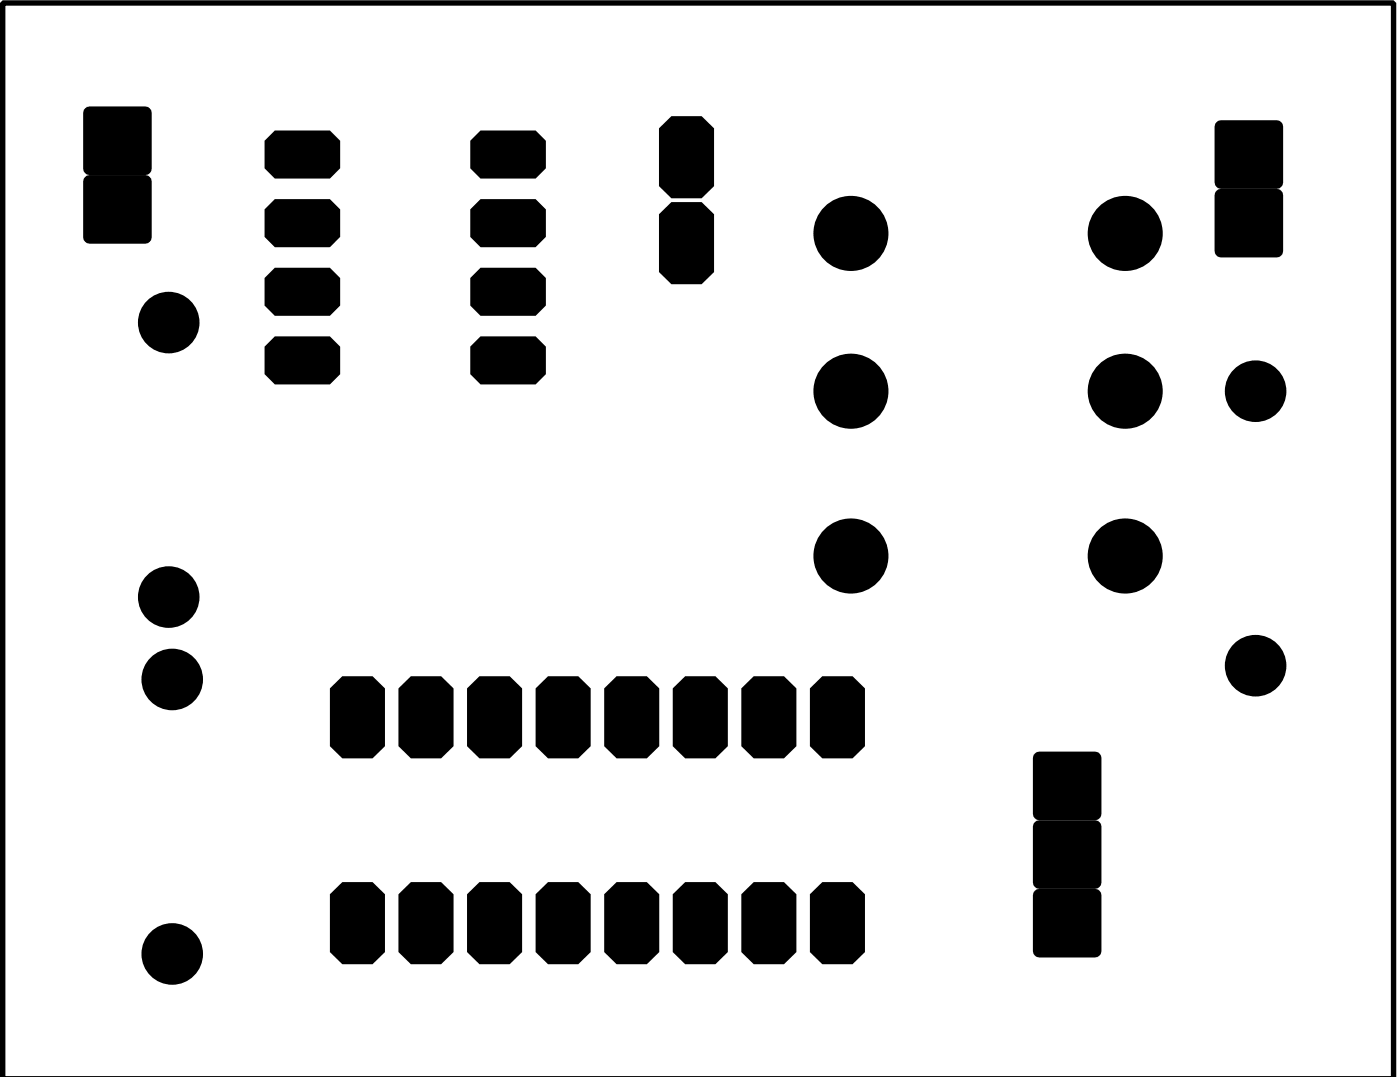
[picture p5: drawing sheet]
<svg xmlns="http://www.w3.org/2000/svg" width="52mm" height="40mm" viewBox="0 0 52 40" stroke-linecap="round" stroke-linejoin="round" font-family="sans-serif">
<g fill="#000">
<path d="M3.1 4l.2-.1h2.1l.1 .1 .1 .2v2l-.1 .2-.1 .1h-2.1l-.2-.1v-.2v-2z" fill-rule="evenodd"/>
<path d="M3.1 6.5h.2h2.1h.1l.1 .2v2.1l-.1 .1-.1 .1h-2.1l-.2-.1v-.1v-2.1z" fill-rule="evenodd"/>
<path d="M10.2 4.8h2l.4 .4v1l-.4 .4h-2l-.4-.4v-1z" fill-rule="evenodd"/>
<path d="M10.2 7.4h2l.4 .3v1.1l-.4 .3h-2l-.4-.3v-1.1z" fill-rule="evenodd"/>
<path d="M10.2 9.9h2l.4 .4v1l-.4 .4h-2l-.4-.4v-1z" fill-rule="evenodd"/>
<path d="M10.2 12.4h2l.4 .4v1l-.4 .4h-2l-.4-.4v-1z" fill-rule="evenodd"/>
<path d="M17.4 12.8l.4-.4h2l.4 .4v1l-.4 .4h-2l-.4-.4z" fill-rule="evenodd"/>
<path d="M17.8 9.9h2l.4 .4v1l-.4 .4h-2l-.4-.4v-1z" fill-rule="evenodd"/>
<path d="M17.4 7.7l.4-.3h2l.4 .3v1.1l-.4 .3h-2l-.4-.3z" fill-rule="evenodd"/>
<path d="M17.8 4.8h2l.4 .4v1l-.4 .4h-2l-.4-.4v-1z" fill-rule="evenodd"/>
<path d="M24.4 7.9l.5-.4h1.1l.4 .4v2.2l-.4 .4h-1.1l-.5-.4z" fill-rule="evenodd"/>
<path d="M24.4 4.7l.5-.4h1.1l.4 .4v2.2l-.4 .4h-1.1l-.5-.4z" fill-rule="evenodd"/>
<path d="M45.1 4.5l.1-.1h2.1l.2 .1v.2v2.1v.1l-.2 .1h-2.1l-.1-.1-.1-.1v-2.1z" fill-rule="evenodd"/>
<path d="M45.1 7.1l.1-.1h2.1l.2 .1v.1v2.1v.2h-.2h-2.1h-.1l-.1-.2v-2.1z" fill-rule="evenodd"/>
<path d="M12.2 33.1l.5-.5h1.1l.5 .5v2.1l-.5 .5h-1.1l-.5-.5z" fill-rule="evenodd"/>
<path d="M12.2 25.5l.5-.5h1.1l.5 .5v2.1l-.5 .5h-1.1l-.5-.5z" fill-rule="evenodd"/>
<path d="M14.8 33.1l.4-.5h1.1l.5 .5v2.1l-.5 .5h-1.1l-.4-.5z" fill-rule="evenodd"/>
<path d="M14.8 25.5l.4-.5h1.1l.5 .5v2.1l-.5 .5h-1.1l-.4-.5z" fill-rule="evenodd"/>
<path d="M17.3 33.1l.5-.5h1.1l.4 .5v2.1l-.4 .5h-1.1l-.5-.5z" fill-rule="evenodd"/>
<path d="M17.3 25.5l.5-.5h1.1l.4 .5v2.1l-.4 .5h-1.1l-.5-.5z" fill-rule="evenodd"/>
<path d="M19.8 33.1l.5-.5h1.1l.5 .5v2.1l-.5 .5h-1.1l-.5-.5z" fill-rule="evenodd"/>
<path d="M19.8 25.5l.5-.5h1.1l.5 .5v2.1l-.5 .5h-1.1l-.5-.5z" fill-rule="evenodd"/>
<path d="M22.4 33.1l.4-.5h1.2l.4 .5v2.1l-.4 .5h-1.2l-.4-.5z" fill-rule="evenodd"/>
<path d="M22.4 25.5l.4-.5h1.2l.4 .5v2.1l-.4 .5h-1.2l-.4-.5z" fill-rule="evenodd"/>
<path d="M24.9 33.1l.5-.5h1.1l.5 .5v2.1l-.5 .5h-1.1l-.5-.5z" fill-rule="evenodd"/>
<path d="M24.9 25.5l.5-.5h1.1l.5 .5v2.1l-.5 .5h-1.1l-.5-.5z" fill-rule="evenodd"/>
<path d="M27.5 33.1l.4-.5h1.1l.5 .5v2.1l-.5 .5h-1.1l-.4-.5z" fill-rule="evenodd"/>
<path d="M27.5 25.5l.4-.5h1.1l.5 .5v2.1l-.5 .5h-1.1l-.4-.5z" fill-rule="evenodd"/>
<path d="M30 33.1l.5-.5h1.1l.4 .5v2.1l-.4 .5h-1.1l-.5-.5z" fill-rule="evenodd"/>
<path d="M30 25.5l.5-.5h1.1l.4 .5v2.1l-.4 .5h-1.1l-.5-.5z" fill-rule="evenodd"/>
<path d="M38.3 27.9l.2-.1h2.1l.1 .1 .1 .1v2.1l-.1 .2-.1 .1h-2.1l-.2-.1v-.2v-2.1z" fill-rule="evenodd"/>
<path d="M38.3 30.4h.2h2.1h.1l.1 .2v2.1l-.1 .1-.1 .1h-2.1l-.2-.1v-.1v-2.1z" fill-rule="evenodd"/>
<path d="M38.3 33l.2-.1h2.1l.1 .1 .1 .1v2.1l-.1 .2h-.1h-2.1h-.2v-.2v-2.1z" fill-rule="evenodd"/>
<circle cx="6.2" cy="11.9" r="1.14"/>
<circle cx="31.5" cy="8.6" r="1.39"/>
<circle cx="31.5" cy="14.5" r="1.39"/>
<circle cx="41.7" cy="14.5" r="1.39"/>
<circle cx="41.7" cy="8.6" r="1.39"/>
<circle cx="46.5" cy="14.5" r="1.14"/>
<circle cx="6.2" cy="22.1" r="1.14"/>
<circle cx="6.4" cy="35.3" r="1.14"/>
<circle cx="6.4" cy="25.2" r="1.14"/>
<circle cx="31.5" cy="20.6" r="1.39"/>
<circle cx="41.7" cy="20.6" r="1.39"/>
<circle cx="46.5" cy="24.6" r="1.14"/>
</g>
<path d="M.1 .1h51.5v39.8M.1 .1h.1M.1 .1v39.8" fill="none" stroke="#000" stroke-width=".2"/>
</svg>
